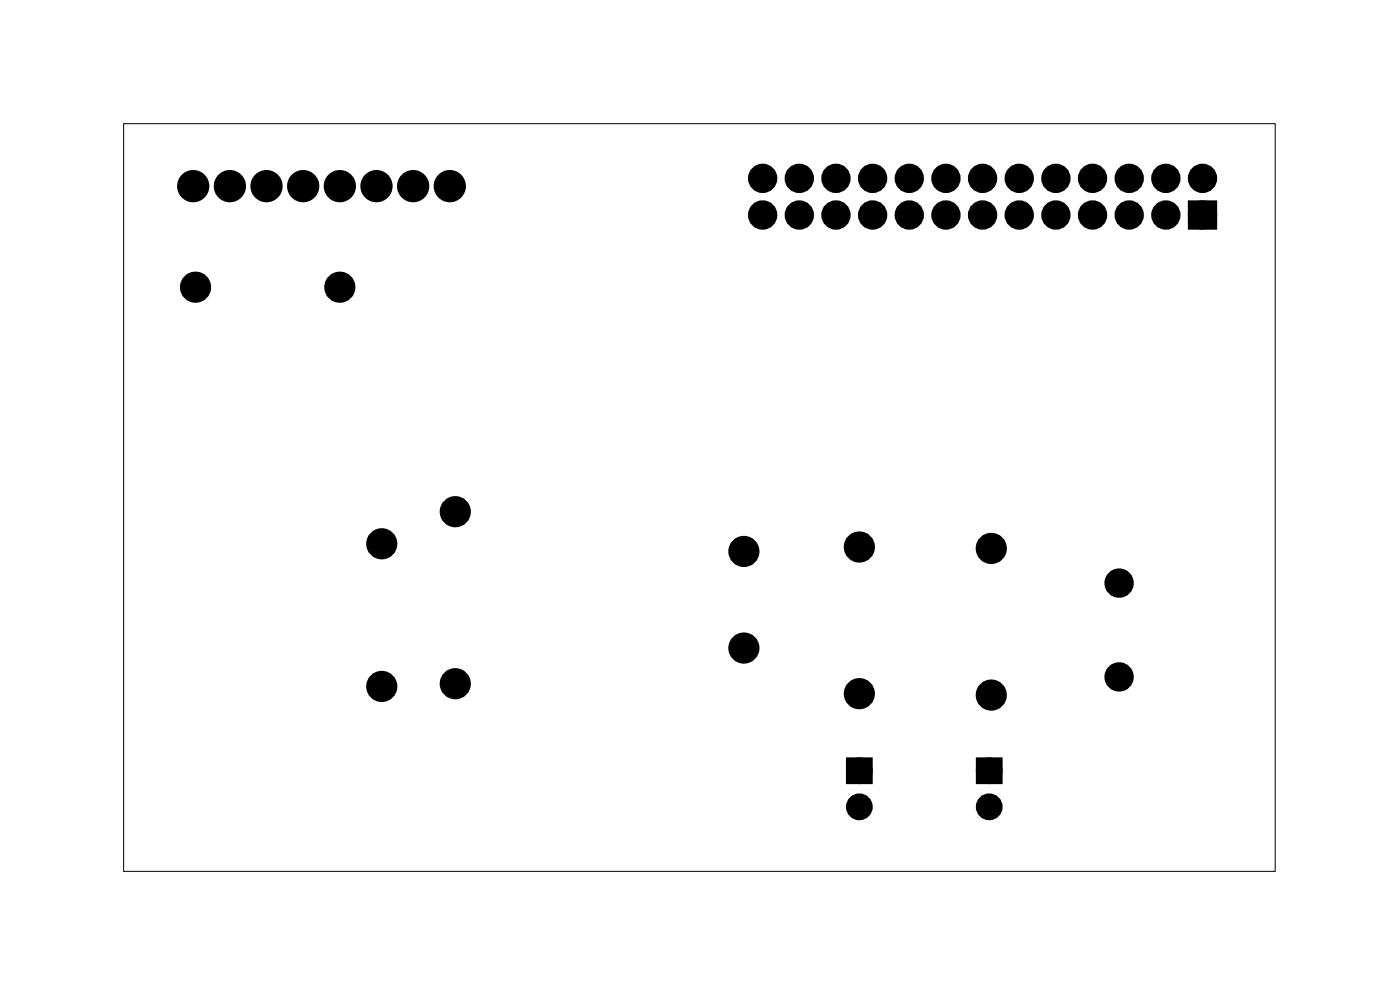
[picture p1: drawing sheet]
<svg xmlns="http://www.w3.org/2000/svg" width="97mm" height="69mm" viewBox="0 0 97 69" stroke-linecap="round" stroke-linejoin="round" font-family="sans-serif">
<path d="M8.6 8.6h79.8v51.8h-79.8z" fill="none" stroke="#000" stroke-width=".07"/>
<g fill="#000">
<circle cx="13.4" cy="12.9" r=".74"/>
<circle cx="13.5" cy="19.9" r=".7"/>
<circle cx="15.9" cy="12.9" r=".74"/>
<circle cx="18.5" cy="12.9" r=".74"/>
<circle cx="21" cy="12.9" r=".74"/>
<circle cx="23.5" cy="12.9" r=".74"/>
<circle cx="23.5" cy="19.9" r=".7"/>
<circle cx="26.1" cy="12.9" r=".74"/>
<circle cx="28.6" cy="12.9" r=".74"/>
<circle cx="31.2" cy="12.9" r=".74"/>
<circle cx="26.5" cy="37.7" r=".7"/>
<circle cx="31.5" cy="35.4" r=".7"/>
<circle cx="51.5" cy="38.2" r=".7"/>
<circle cx="59.5" cy="37.9" r=".7"/>
<circle cx="68.7" cy="38" r=".7"/>
<circle cx="26.5" cy="47.6" r=".7"/>
<circle cx="31.5" cy="47.4" r=".7"/>
<circle cx="51.5" cy="44.9" r=".7"/>
<circle cx="59.5" cy="48.1" r=".7"/>
<circle cx="59.5" cy="53.4" r=".6"/>
<circle cx="59.5" cy="55.9" r=".6"/>
<circle cx="68.5" cy="53.4" r=".6"/>
<circle cx="68.5" cy="55.9" r=".6"/>
<circle cx="68.7" cy="48.2" r=".7"/>
<circle cx="77.5" cy="40.4" r=".67"/>
<circle cx="77.5" cy="46.9" r=".67"/>
</g>
<g fill="none" stroke="#000" stroke-width=".76" stroke-linecap="butt">
<circle cx="13.4" cy="12.9" r=".74"/>
<circle cx="13.5" cy="19.9" r=".7"/>
<circle cx="15.9" cy="12.9" r=".74"/>
<circle cx="18.5" cy="12.9" r=".74"/>
<circle cx="21" cy="12.9" r=".74"/>
<circle cx="23.5" cy="12.9" r=".74"/>
<circle cx="23.5" cy="19.9" r=".7"/>
<circle cx="26.1" cy="12.9" r=".74"/>
<circle cx="28.6" cy="12.9" r=".74"/>
<circle cx="31.2" cy="12.9" r=".74"/>
<circle cx="26.5" cy="37.7" r=".7"/>
<circle cx="31.5" cy="35.4" r=".7"/>
<circle cx="51.5" cy="38.2" r=".7"/>
<circle cx="59.5" cy="37.9" r=".7"/>
<circle cx="68.7" cy="38" r=".7"/>
<circle cx="26.5" cy="47.6" r=".7"/>
<circle cx="31.5" cy="47.4" r=".7"/>
<circle cx="51.5" cy="44.9" r=".7"/>
<circle cx="59.5" cy="48.1" r=".7"/>
<circle cx="68.7" cy="48.2" r=".7"/>
</g>
<g fill="none" stroke="#000" stroke-width=".65" stroke-linecap="butt">
<path d="M58.9 52.8h1.2v1.2h-1.2zM67.9 52.8h1.2v1.2h-1.2z"/>
<circle cx="59.5" cy="55.9" r=".6"/>
<circle cx="59.5" cy="53.4" r=".6"/>
<circle cx="68.5" cy="55.9" r=".6"/>
<circle cx="68.5" cy="53.4" r=".6"/>
</g>
<g fill="#000">
<path d="M82.7 14.3h1.3v1.2h-1.3zM58.9 52.8h1.2v1.2h-1.2zM67.9 52.8h1.2v1.2h-1.2z"/>
<circle cx="52.8" cy="12.4" r=".64"/>
<circle cx="52.8" cy="14.9" r=".64"/>
<circle cx="55.4" cy="12.4" r=".64"/>
<circle cx="55.4" cy="14.9" r=".64"/>
<circle cx="57.9" cy="12.4" r=".64"/>
<circle cx="57.9" cy="14.9" r=".64"/>
<circle cx="60.5" cy="12.4" r=".64"/>
<circle cx="60.5" cy="14.9" r=".64"/>
<circle cx="63" cy="12.4" r=".64"/>
<circle cx="63" cy="14.9" r=".64"/>
<circle cx="65.5" cy="12.4" r=".64"/>
<circle cx="65.5" cy="14.9" r=".64"/>
<circle cx="68.1" cy="12.4" r=".64"/>
<circle cx="68.1" cy="14.9" r=".64"/>
<circle cx="70.6" cy="12.4" r=".64"/>
<circle cx="70.6" cy="14.9" r=".64"/>
<circle cx="73.2" cy="12.4" r=".64"/>
<circle cx="73.2" cy="14.9" r=".64"/>
<circle cx="75.7" cy="12.4" r=".64"/>
<circle cx="75.7" cy="14.9" r=".64"/>
<circle cx="78.2" cy="12.4" r=".64"/>
<circle cx="78.2" cy="14.9" r=".64"/>
<circle cx="80.8" cy="12.4" r=".64"/>
<circle cx="80.8" cy="14.9" r=".64"/>
<circle cx="83.3" cy="12.4" r=".64"/>
<circle cx="83.3" cy="14.9" r=".64"/>
</g>
<g fill="none" stroke="#000" stroke-width=".76">
<path d="M82.7 14.3h1.3v1.2h-1.3z"/>
<circle cx="52.8" cy="12.4" r=".64"/>
<circle cx="52.8" cy="14.9" r=".64"/>
<circle cx="55.4" cy="14.9" r=".64"/>
<circle cx="55.4" cy="12.4" r=".64"/>
<circle cx="57.9" cy="12.4" r=".64"/>
<circle cx="57.9" cy="14.9" r=".64"/>
<circle cx="60.5" cy="14.9" r=".64"/>
<circle cx="60.5" cy="12.4" r=".64"/>
<circle cx="63" cy="14.9" r=".64"/>
<circle cx="63" cy="12.4" r=".64"/>
<circle cx="65.5" cy="14.9" r=".64"/>
<circle cx="65.5" cy="12.4" r=".64"/>
<circle cx="68.1" cy="14.9" r=".64"/>
<circle cx="68.1" cy="12.4" r=".64"/>
<circle cx="70.6" cy="14.9" r=".64"/>
<circle cx="70.6" cy="12.4" r=".64"/>
<circle cx="73.2" cy="14.9" r=".64"/>
<circle cx="73.2" cy="12.4" r=".64"/>
<circle cx="75.7" cy="12.4" r=".64"/>
<circle cx="75.7" cy="14.9" r=".64"/>
<circle cx="78.2" cy="14.9" r=".64"/>
<circle cx="78.2" cy="12.4" r=".64"/>
<circle cx="80.8" cy="14.9" r=".64"/>
<circle cx="80.8" cy="12.4" r=".64"/>
<circle cx="83.3" cy="12.4" r=".64"/>
<circle cx="83.3" cy="14.9" r=".64"/>
</g>
<g fill="none" stroke="#000" stroke-width=".69" stroke-linecap="butt">
<circle cx="77.5" cy="40.4" r=".67"/>
<circle cx="77.5" cy="46.9" r=".67"/>
</g>
</svg>
